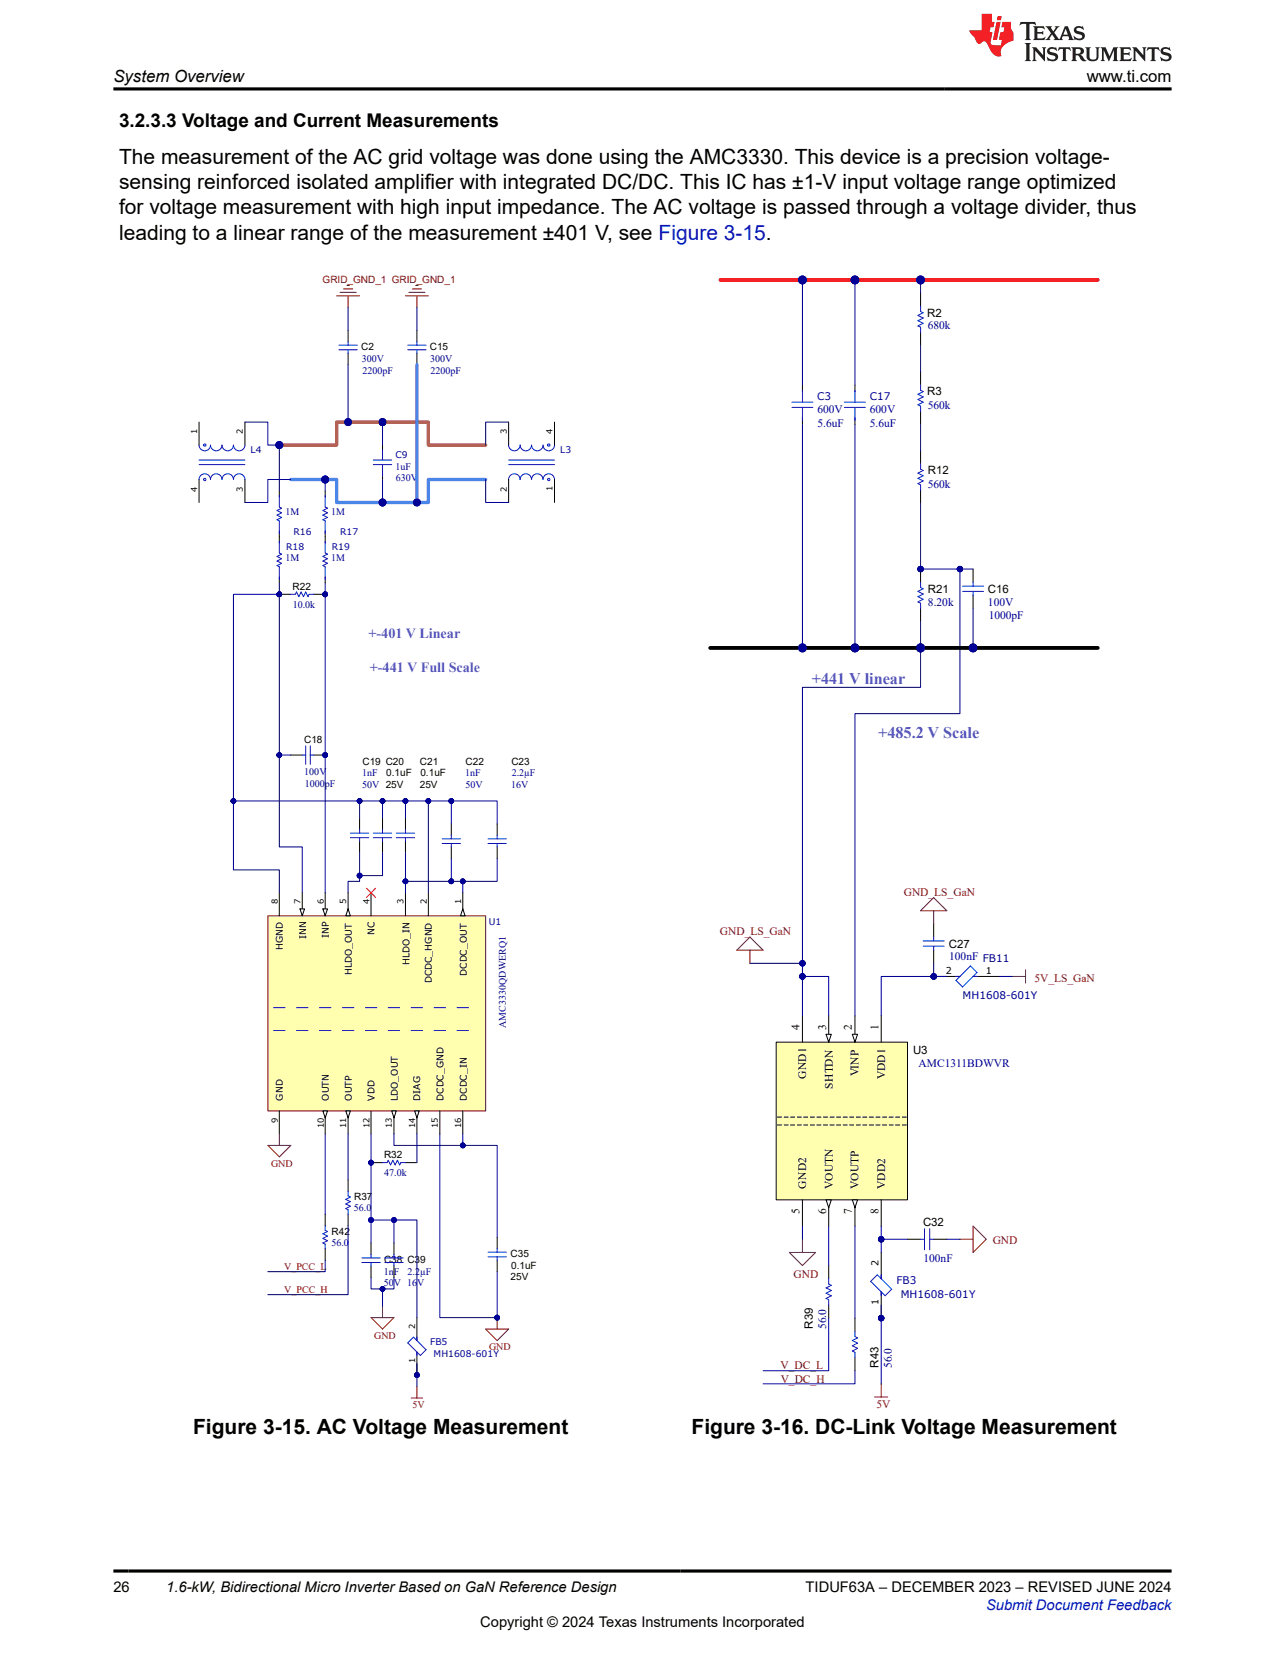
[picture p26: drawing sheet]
<svg xmlns="http://www.w3.org/2000/svg" width="216mm" height="279mm" viewBox="0 0 216 279" stroke-linecap="round" stroke-linejoin="round" font-family="sans-serif">
<defs><g id="words">
<g font-size="3.5">
<text x="20" y="27.6">The measurement of the AC grid voltage was done using the AMC3330. This device is a precision voltage-</text>
<text x="20" y="31.8">sensing reinforced isolated amplifier with integrated DC/DC. This IC has ±1-V input voltage range optimized</text>
<text x="20" y="36">for voltage measurement with high input impedance. The AC voltage is passed through a voltage divider, thus</text>
<text x="20" y="40.3">leading to a linear range of the measurement ±401 V, see Figure 3-15.</text>
<text x="32.4" y="241.1">Figure 3-15. AC Voltage Measurement</text>
<text x="116.2" y="241.1">Figure 3-16. DC-Link Voltage Measurement</text>
</g>
<text font-size="3.2" x="20" y="21.3">3.2.3.3 Voltage and Current Measurements</text>
<g font-size="2.8">
<text x="19" y="13.8">System Overview</text>
<text x="182.6" y="13.8">www.ti.com</text>
</g>
<g font-size="2.7" fill="#9800ff">
<text x="136.4" y="115">+441 V linear</text>
<text x="147.5" y="124">+485.2 V Scale</text>
</g>
<g font-size="2.5">
<text x="19" y="267.6">26</text>
<text x="27.9" y="267.6">1.6-kW, Bidirectional Micro Inverter Based on GaN Reference Design</text>
<text x="135.4" y="267.6">TIDUF63A – DECEMBER 2023 – REVISED JUNE 2024</text>
<text x="80.7" y="273.5">Copyright © 2024 Texas Instruments Incorporated</text>
</g>
<text font-size="2.5" fill="#00f" x="165.7" y="270.6">Submit Document Feedback</text>
<g font-size="2.4" fill="#9800ff">
<text x="61.9" y="107.2">+-401 V Linear</text>
<text x="62.1" y="113">+-441 V Full Scale</text>
</g>
<g font-size="1.9">
<text x="155.8" y="53.3">R2</text>
<text x="155.8" y="66.5">R3</text>
<text x="155.9" y="79.8">R12</text>
<text x="155.9" y="99.7">R21</text>
<text x="166" y="99.7">C16</text>
<text x="159.4" y="159.3">C27</text>
<text x="134.3" y="173.1" transform="rotate(-90 134.3 173.1)">4</text>
<text x="138.8" y="173.1" transform="rotate(-90 138.8 173.1)">3</text>
<text x="143.1" y="173.1" transform="rotate(-90 143.1 173.1)">2</text>
<text x="147.6" y="173.1" transform="rotate(-90 147.6 173.1)">1</text>
<text x="153.4" y="177.1">U3</text>
<text x="135.5" y="181.4" transform="rotate(-90 135.5 181.4)">GND1</text>
<text x="139.9" y="183" transform="rotate(-90 139.9 183)">SHTDN</text>
<text x="144.3" y="180.9" transform="rotate(-90 144.3 180.9)">VINP</text>
<text x="148.7" y="181.4" transform="rotate(-90 148.7 181.4)">VDD1</text>
<text x="135.5" y="199.8" transform="rotate(-90 135.5 199.8)">GND2</text>
<text x="139.9" y="199.8" transform="rotate(-90 139.9 199.8)">VOUTN</text>
<text x="144.3" y="199.8" transform="rotate(-90 144.3 199.8)">VOUTP</text>
<text x="148.7" y="199.8" transform="rotate(-90 148.7 199.8)">VDD2</text>
<text x="134.3" y="204" transform="rotate(-90 134.3 204)">5</text>
<text x="138.8" y="204" transform="rotate(-90 138.8 204)">6</text>
<text x="143.1" y="204" transform="rotate(-90 143.1 204)">7</text>
<text x="147.6" y="204" transform="rotate(-90 147.6 204)">8</text>
<text x="155.1" y="206.1">C32</text>
<text x="136.6" y="223.4" transform="rotate(-90 136.6 223.4)">R39</text>
<text x="147.6" y="229.9" transform="rotate(-90 147.6 229.9)">R43</text>
</g>
<g font-size="1.9" fill="#00007f">
<text x="155.9" y="55.4">680k</text>
<text x="137.3" y="69.5">600V</text>
<text x="137.4" y="71.7">5.6uF</text>
<text x="146.1" y="69.5">600V</text>
<text x="146.2" y="71.7">5.6uF</text>
<text x="155.9" y="68.7">560k</text>
<text x="155.9" y="82">560k</text>
<text x="155.9" y="101.9">8.20k</text>
<text x="166" y="101.9">100V</text>
<text x="166.1" y="104">1000pF</text>
<text x="159.5" y="161.4">100nF FB11</text>
<text x="154.3" y="179.4">AMC1311BDWVR</text>
<text x="155.2" y="212.2">100nF</text>
<text x="138.8" y="223.4" transform="rotate(-90 138.8 223.4)">56.0</text>
<text x="149.9" y="230" transform="rotate(-90 149.9 230)">56.0</text>
</g>
<g font-size="1.9" fill="#7f0000">
<text x="151.8" y="150.6">GND_LS_GaN</text>
<text x="121" y="157.2">GND_LS_GaN</text>
<text x="173.8" y="165.1">5V_LS_GaN</text>
<text x="166.8" y="209.2">GND</text>
<text x="133.3" y="214.8">GND</text>
<text x="131.2" y="230.2">V_DC_L</text>
<text x="131.2" y="232.4">V_DC_H</text>
<text x="147.3" y="236.8">5V</text>
</g>
<g font-size="1.8" fill="#00007f">
<text x="137.3" y="67.3">C3</text>
<text x="146.2" y="67.3">C17</text>
<text x="161.7" y="168">MH1608-601Y</text>
<text x="150.6" y="215.9">FB3</text>
<text x="151.3" y="218.2">MH1608-601Y</text>
</g>
<g font-size="1.7" fill="#7f0000">
<text x="54.2" y="47.6">GRID_GND_1 GRID_GND_1</text>
<text x="45.5" y="196.2">GND</text>
<text x="47.8" y="213.4">V_PCC_L</text>
<text x="47.8" y="217.4">V_PCC_H</text>
<text x="62.9" y="225.1">GND</text>
<text x="82.2" y="227">GND</text>
<text x="69.3" y="236.7">5V</text>
</g>
<g font-size="1.7">
<text x="60.7" y="58.9">C2</text>
<text x="72.2" y="58.9">C15</text>
<text x="49.2" y="99.1">R22</text>
<text x="51.1" y="124.9">C18</text>
<text x="60.9" y="128.5">C19 C20</text>
<text x="64.9" y="130.5">0.1uF</text>
<text x="70.5" y="128.5">C21</text>
<text x="70.6" y="130.5">0.1uF</text>
<text x="78.2" y="128.5">C22</text>
<text x="85.9" y="128.5">C23</text>
<text x="70.5" y="132.5">25V</text>
<text x="64.5" y="194.7">R32</text>
<text x="59.5" y="201.8">R37</text>
<text x="55.7" y="207.6">R42</text>
<text x="64.5" y="212.3">C38 C39</text>
<text x="85.8" y="215.3">25V</text>
<text x="85.8" y="211.3">C35</text>
<text x="85.9" y="213.3">0.1uF</text>
</g>
<g font-size="1.7" fill="#00007f">
<text x="60.8" y="60.9">300V</text>
<text x="60.9" y="62.8">2200pF</text>
<text x="72.2" y="60.9">300V</text>
<text x="72.4" y="62.8">2200pF</text>
<text x="66.4" y="78.9">1uF</text>
<text x="66.5" y="80.9">630V</text>
<text x="48" y="86.7">1M</text>
<text x="55.6" y="86.7">1M</text>
<text x="48" y="94.4">1M</text>
<text x="55.6" y="94.4">1M</text>
<text x="49.2" y="102.2">10.0k</text>
<text x="51.1" y="130.4">100V</text>
<text x="60.8" y="130.5">1nF</text>
<text x="78.2" y="130.5">1nF</text>
<text x="86" y="130.5">2.2µF</text>
<text x="51.2" y="132.3">1000pF</text>
<text x="60.9" y="132.5">50V 25V</text>
<text x="78.2" y="132.5">50V</text>
<text x="85.9" y="132.5">16V</text>
<text x="85" y="172.9" transform="rotate(-90 85 172.9)">AMC3330QDWERQ1</text>
<text x="64.6" y="197.7">47.0k</text>
<text x="59.5" y="203.6">56.0</text>
<text x="55.7" y="209.5">56.0</text>
<text x="64.5" y="214.3">1nF</text>
<text x="68.5" y="214.3">2.2µF</text>
<text x="64.5" y="216.2">50V 16V</text>
</g>
<g font-size="1.6">
<text x="158.9" y="163.8">2</text>
<text x="165.6" y="163.8">1</text>
<text x="147.6" y="212.8" transform="rotate(-90 147.6 212.8)">2</text>
<text x="147.6" y="219.4" transform="rotate(-90 147.6 219.4)">1</text>
</g>
<g font-size="1.5" fill="#00007f">
<text x="42.1" y="76.1">L4</text>
<text x="66.5" y="77">C9</text>
<text x="94.1" y="76.1">L3</text>
<text x="49.3" y="89.9">R16</text>
<text x="57.2" y="89.9">R17</text>
<text x="48.1" y="92.4">R18</text>
<text x="55.8" y="92.4">R19</text>
<text x="82.1" y="155.6">U1</text>
<text x="72.3" y="226.2">FB5</text>
<text x="72.9" y="228.2">MH1608-601Y</text>
</g>
<g font-size="1.5">
<text x="47.5" y="159.7" transform="rotate(-90 47.5 159.7)">HGND</text>
<text x="51.4" y="157.9" transform="rotate(-90 51.4 157.9)">INN</text>
<text x="55.2" y="157.7" transform="rotate(-90 55.2 157.7)">INP</text>
<text x="62.9" y="157.1" transform="rotate(-90 62.9 157.1)">NC</text>
<text x="59.1" y="163.9" transform="rotate(-90 59.1 163.9)">HLDO_OUT</text>
<text x="68.8" y="162.2" transform="rotate(-90 68.8 162.2)">HLDO_IN</text>
<text x="72.6" y="165.3" transform="rotate(-90 72.6 165.3)">DCDC_HGND</text>
<text x="78.4" y="164" transform="rotate(-90 78.4 164)">DCDC_OUT</text>
<text x="47.5" y="185" transform="rotate(-90 47.5 185)">GND</text>
<text x="55.2" y="185" transform="rotate(-90 55.2 185)">OUTN</text>
<text x="59.1" y="185" transform="rotate(-90 59.1 185)">OUTP</text>
<text x="62.9" y="185" transform="rotate(-90 62.9 185)">VDD</text>
<text x="66.8" y="185" transform="rotate(-90 66.8 185)">LDO_OUT</text>
<text x="70.6" y="185" transform="rotate(-90 70.6 185)">DIAG</text>
<text x="74.5" y="185" transform="rotate(-90 74.5 185)">DCDC_GND</text>
<text x="78.4" y="185" transform="rotate(-90 78.4 185)">DCDC_IN</text>
</g>
<g font-size="1.4">
<text x="33.1" y="73" transform="rotate(-90 33.1 73)">1</text>
<text x="40.8" y="73" transform="rotate(-90 40.8 73)">2</text>
<text x="85.1" y="73" transform="rotate(-90 85.1 73)">3</text>
<text x="92.8" y="73" transform="rotate(-90 92.8 73)">4</text>
<text x="33.1" y="82.7" transform="rotate(-90 33.1 82.7)">4</text>
<text x="40.8" y="82.7" transform="rotate(-90 40.8 82.7)">3</text>
<text x="85.1" y="82.7" transform="rotate(-90 85.1 82.7)">2</text>
<text x="92.8" y="82.5" transform="rotate(-90 92.8 82.5)">1</text>
<text x="46.7" y="152" transform="rotate(-90 46.7 152)">8</text>
<text x="50.5" y="152" transform="rotate(-90 50.5 152)">7</text>
<text x="54.4" y="152" transform="rotate(-90 54.4 152)">6</text>
<text x="58.2" y="152" transform="rotate(-90 58.2 152)">5</text>
<text x="62.1" y="152" transform="rotate(-90 62.1 152)">4</text>
<text x="67.8" y="152" transform="rotate(-90 67.8 152)">3</text>
<text x="71.7" y="152" transform="rotate(-90 71.7 152)">2</text>
<text x="77.5" y="152" transform="rotate(-90 77.5 152)">1</text>
<text x="46.7" y="188.7" transform="rotate(-90 46.7 188.7)">9</text>
<text x="54.4" y="189.7" transform="rotate(-90 54.4 189.7)">10</text>
<text x="58.2" y="189.6" transform="rotate(-90 58.2 189.6)">11</text>
<text x="62.1" y="189.7" transform="rotate(-90 62.1 189.7)">12</text>
<text x="65.9" y="189.7" transform="rotate(-90 65.9 189.7)">13</text>
<text x="69.8" y="189.7" transform="rotate(-90 69.8 189.7)">14</text>
<text x="73.5" y="189.7" transform="rotate(-90 73.5 189.7)">15</text>
<text x="77.5" y="189.7" transform="rotate(-90 77.5 189.7)">16</text>
<text x="69.8" y="223.5" transform="rotate(-90 69.8 223.5)">2</text>
<text x="69.8" y="229.2" transform="rotate(-90 69.8 229.2)">1</text>
</g>
</g></defs>
<path d="M56.6 49.7h3.8M57.1 49.1h2.7M57.7 48.6h1.6M58.3 48h.4M58.5 49.7v2M68.1 49.7h3.9M68.7 49.1h2.7M69.3 48.6h1.5M69.9 48h.3M70 49.7v2" fill="none" stroke="#7f0000" stroke-width=".17"/>
<path d="M45 154h36.6v32.8h-36.6z" fill-rule="evenodd" fill="#ffffaf"/>
<path d="M45 154h36.6v32.8h-36.6z" fill="none" stroke="#7f0000" stroke-width=".17"/>
<g fill="none" stroke="#00f" stroke-width=".17">
<path d="M46 169.4h1.9M46 173.2h1.9M49.8 169.4h1.9M49.8 173.2h1.9M53.7 169.4h1.9M53.7 173.2h1.9M57.5 169.4h2M57.5 173.2h2M61.4 169.4h1.9M61.4 173.2h1.9M65.2 169.4h2M65.2 173.2h2"/>
<path d="M69.1 169.4h1.9M69.1 173.2h1.9M72.9 169.4h2M72.9 173.2h2M76.8 169.4h1.9M76.8 173.2h1.9"/>
</g>
<path d="M77.8 150.1v3.9M62.3 186.8v3.8M77.8 186.8v3.8" fill="none" stroke="#000" stroke-width=".17"/>
<path d="M77.8 152.8l.3 1.2h-.7z" fill="#f8fcff"/>
<path d="M58.5 150.1v3.9M68.1 150.1v3.9M77.8 152.8l.3 1.2h-.7z" fill="none" stroke="#000" stroke-width=".17"/>
<path d="M58.5 152.8l.4 1.2h-.8z" fill="#f8fcff"/>
<path d="M58.5 152.8l.4 1.2h-.8zM70 186.8v3.8" fill="none" stroke="#000" stroke-width=".17"/>
<path d="M69.7 186.8h.7l-.4 1.1z" fill="#f8fcff"/>
<path d="M50.8 150.1v3.9M69.7 186.8h.7l-.4 1.1z" fill="none" stroke="#000" stroke-width=".17"/>
<path d="M50.4 152.8h.8l-.4 1.2z" fill="#f8fcff"/>
<path d="M50.4 152.8h.8l-.4 1.2zM54.6 150.1v3.9" fill="none" stroke="#000" stroke-width=".17"/>
<path d="M54.2 152.8h.8l-.4 1.2z" fill="#f8fcff"/>
<path d="M54.2 152.8h.8l-.4 1.2zM66.2 186.8v3.8" fill="none" stroke="#000" stroke-width=".17"/>
<path d="M65.8 186.8h.8l-.4 1.1z" fill="#f8fcff"/>
<path d="M62.3 150.1v3.9M54.6 186.8v3.8M65.8 186.8h.8l-.4 1.1z" fill="none" stroke="#000" stroke-width=".17"/>
<path d="M54.2 186.8h.8l-.4 1.1z" fill="#f8fcff"/>
<path d="M54.2 186.8h.8l-.4 1.1zM58.5 186.8v3.8" fill="none" stroke="#000" stroke-width=".17"/>
<path d="M58.1 186.8h.8l-.4 1.1z" fill="#f8fcff"/>
<g fill="none" stroke="#000" stroke-width=".17">
<path d="M60.4 137.6v1.9M64.3 137.6v1.9M68.1 137.6v1.9M75.8 138.5v1.9M83.5 138.5v1.9M46.9 150.1v3.9M60.4 141.4v1.9M64.3 141.4v1.9M68.1 141.4v1.9M72 150.1v3.9M75.8 142.4v1.9M83.5 142.4v1.9"/>
<path d="M46.9 186.8v3.8M58.1 186.8h.8l-.4 1.1zM58.5 198.3v2M73.9 186.8v3.8M54.6 204.1v2M54.6 209.9v2M58.5 204.1v2"/>
</g>
<g fill="none" stroke="#00f" stroke-width=".17">
<path d="M60.4 139.5v.6M64.3 139.5v.6M68.1 139.5v.6M58.9 140.1h3.1M58.9 140.8h3.1M60.4 140.8v.6M62.7 140.1h3.1M62.7 140.8h3.1M64.3 140.8v.6M66.6 140.1h3.1M66.6 140.8h3.1M68.1 140.8v.6"/>
<path d="M74.3 141h3.1M74.3 141.8h3.1M75.8 140.4v.6M75.8 141.8v.6M82 141h3.1M82 141.8h3.1M83.5 140.4v.6M83.5 141.8v.6M54.6 206.1v.7l.4 .2-.8 .4 .8 .4-.8 .4 .8 .4-.8 .4 .4 .2v.7M58.5 200.3v.7l.4 .2M58.9 201.2l-.8 .4 .8 .4-.8 .4 .8 .4-.8 .4 .4 .2v.7"/>
</g>
<path d="M61.6 149.3l1.5 1.6M63.1 149.3l-1.5 1.6" fill="none" stroke="#f00" stroke-width=".17"/>
<circle cx="62.3" cy="195.4" r=".39" fill="#00007f"/>
<circle cx="62.3" cy="195.4" r=".39" fill="none" stroke="#00007f" stroke-width=".17"/>
<path d="M62.3 195.4h2" fill="none" stroke="#000" stroke-width=".17"/>
<circle cx="62.3" cy="195.4" r=".39" fill="#00007f"/>
<circle cx="62.3" cy="195.4" r=".39" fill="none" stroke="#00007f" stroke-width=".17"/>
<path d="M68.1 195.4h1.9M62.3 209v1.9M62.3 212.8v1.9M66.2 209v1.9M66.2 212.8v1.9M83.5 208v1.9M83.5 211.9v1.9" fill="none" stroke="#000" stroke-width=".17"/>
<g fill="none" stroke="#00f" stroke-width=".17">
<path d="M64.3 195.4h.7l.2-.3 .4 .7 .4-.7 .4 .7 .4-.7 .4 .7 .1-.4h.8M60.8 211.5h3.1M60.8 212.2h3.1M62.3 210.9v.6M62.3 212.2v.6M64.7 211.5h3M64.7 212.2h3M66.2 210.9v.6M66.2 212.2v.6M82 210.5h3.1M82 211.3h3.1M83.5 209.9v.6"/>
<path d="M83.5 211.3v.6"/>
</g>
<path d="M45 192.6h3.9l-2 1.9zM46.9 190.6v2M81.6 223.4h3.9l-2 2zM83.5 221.5v1.9" fill="none" stroke="#7f0000" stroke-width=".17"/>
<circle cx="83.5" cy="221.5" r=".38" fill="#00007f"/>
<circle cx="83.5" cy="221.5" r=".38" fill="none" stroke="#00007f" stroke-width=".17"/>
<path d="M46.9 82.5v1M46.9 89.3v1.9M46.9 97v1M54.6 82.5v1M54.6 89.3v1.9M54.6 97v1" fill="none" stroke="#000" stroke-width=".17"/>
<path d="M46.9 83.3v1.9l.4 .2-.8 .4 .8 .4-.8 .4 .8 .4-.8 .4 .4 .2v2.1M46.9 91v2l.4 .2-.8 .3 .8 .4-.8 .4 .8 .4-.8 .4 .4 .2v2.1M54.6 83.3v1.9l.4 .2-.8 .4 .8 .4-.8 .4 .8 .4-.8 .4 .4 .2v2.1M54.6 91v2l.4 .2-.8 .3 .8 .4-.8 .4 .8 .4-.8 .4 .4 .2v2.1" fill="none" stroke="#00f" stroke-width=".17"/>
<circle cx="46.9" cy="99.9" r=".39" fill="#00007f"/>
<circle cx="46.9" cy="99.9" r=".39" fill="none" stroke="#00007f" stroke-width=".17"/>
<circle cx="54.6" cy="99.9" r=".39" fill="#00007f"/>
<circle cx="54.6" cy="99.9" r=".39" fill="none" stroke="#00007f" stroke-width=".17"/>
<path d="M46.9 99.9h2" fill="none" stroke="#000" stroke-width=".17"/>
<circle cx="46.9" cy="99.9" r=".39" fill="#00007f"/>
<circle cx="46.9" cy="99.9" r=".39" fill="none" stroke="#00007f" stroke-width=".17"/>
<path d="M52.7 99.9h1.9" fill="none" stroke="#000" stroke-width=".17"/>
<circle cx="54.6" cy="99.9" r=".39" fill="#00007f"/>
<circle cx="54.6" cy="99.9" r=".39" fill="none" stroke="#00007f" stroke-width=".17"/>
<g fill="none" stroke="#00f" stroke-width=".17">
<path d="M56.9 58h3.1M56.9 58.8h3.1M58.5 57.5v.5M58.5 58.8v.6M68.5 58h3.1M68.5 58.8h3.1M70 57.5v.5M70 58.8v.6M62.7 78.1h3.1M62.7 77.3h3.1M64.3 75.6v1.7M64.3 78.1v1.9"/>
<path d="M48.9 99.9h.7l.2-.4 .4 .8 .4-.8 .4 .8 .4-.8 .3 .8 .2-.4h.8"/>
</g>
<path d="M64.3 219.6v1.9M62.3 221.5h3.9l-1.9 1.9zM69.1 235h1.9M70 233.1v1.9" fill="none" stroke="#7f0000" stroke-width=".17"/>
<path d="M58.5 55.5v2M58.5 59.4v1.9M70 55.5v2M70 59.4v1.9M64.3 74.8v1M64.3 79.6v1" fill="none" stroke="#000" stroke-width=".17"/>
<circle cx="70" cy="231.2" r=".38" fill="#00007f"/>
<circle cx="70" cy="231.2" r=".38" fill="none" stroke="#00007f" stroke-width=".17"/>
<path d="M70 227.3v3.9" fill="none" stroke="#000" stroke-width=".17"/>
<circle cx="70" cy="231.2" r=".38" fill="#00007f"/>
<circle cx="70" cy="231.2" r=".38" fill="none" stroke="#00007f" stroke-width=".17"/>
<path d="M70 221.5v3.9" fill="none" stroke="#000" stroke-width=".17"/>
<path d="M69.5 224.8l2.1 2.1-1 1-2.1-2.1zM70 224.8v.6M70 227.3v.6" fill="none" stroke="#00f" stroke-width=".17"/>
<circle cx="54.6" cy="126.9" r=".39" fill="#00007f"/>
<circle cx="54.6" cy="126.9" r=".39" fill="none" stroke="#00007f" stroke-width=".17"/>
<path d="M48.9 126.9h1.9M52.7 126.9h1.9" fill="none" stroke="#000" stroke-width=".17"/>
<circle cx="54.6" cy="126.9" r=".39" fill="#00007f"/>
<g fill="none" stroke="#00007f" stroke-width=".17">
<path d="M64.3 80.6v3.9"/>
<circle cx="54.6" cy="126.9" r=".39"/>
</g>
<g fill="none" stroke="#00f" stroke-width=".17">
<path d="M33.4 74.8a.96 .96 0 0 0 1 1 .96 .96 0 0 0 1-1 .97 .97 0 0 0 .9 1 .97 .97 0 0 0 1-1 .96 .96 0 0 0 1 1 .96 .96 0 0 0 .9-1 .97 .97 0 0 0 1 1 .97 .97 0 0 0 1-1M33.4 78.1h7.8M33.4 77.3h7.8M85.5 74.8a.97 .97 0 0 0 .9 1 .97 .97 0 0 0 1-1 .96 .96 0 0 0 .9 1 .96 .96 0 0 0 1-1 .97 .97 0 0 0 1 1 .97 .97 0 0 0 .9-1 .96 .96 0 0 0 1 1 .96 .96 0 0 0 1-1M85.5 78.1h7.7M85.5 77.3h7.7M33.4 80.6a.96 .96 0 0 1 1-1 .96 .96 0 0 1 1 1 .97 .97 0 0 1 .9-1 .97 .97 0 0 1 1 1 .96 .96 0 0 1 1-1 .96 .96 0 0 1 .9 1 .97 .97 0 0 1 1-1 .97 .97 0 0 1 1 1M85.5 80.6a.97 .97 0 0 1 .9-1 .97 .97 0 0 1 1 1 .96 .96 0 0 1 .9-1 .96 .96 0 0 1 1 1 .97 .97 0 0 1 1-1 .97 .97 0 0 1 .9 1 .96 .96 0 0 1 1-1 .96 .96 0 0 1 1 1M50.8 126.9h.6M51.4 125.4v3.1M52.1 126.9h.6M52.1 125.4v3.1"/>
<circle cx="34.4" cy="74.8" r=".19"/>
<circle cx="92.2" cy="74.8" r=".19"/>
<circle cx="34.4" cy="80.6" r=".19"/>
<circle cx="92.2" cy="80.6" r=".19"/>
</g>
<path d="M33.4 71v3.8M41.2 71v3.8M85.5 71v3.8M93.2 71v3.8M33.4 80.6v3.9M41.2 80.6v3.9M85.5 80.6v3.9M93.2 80.6v3.9" fill="none" stroke="#000" stroke-width=".17"/>
<circle cx="64.3" cy="84.5" r=".58" fill="#00007f"/>
<g fill="none" stroke="#00007f" stroke-width=".17">
<path d="M58.5 61.3v9.7h5.8"/>
<circle cx="64.3" cy="84.5" r=".58"/>
</g>
<circle cx="58.5" cy="71" r=".58" fill="#00007f"/>
<circle cx="58.5" cy="71" r=".58" fill="none" stroke="#00007f" stroke-width=".17"/>
<circle cx="64.3" cy="71" r=".58" fill="#00007f"/>
<circle cx="64.3" cy="71" r=".58" fill="none" stroke="#00007f" stroke-width=".17"/>
<path d="M81.6 80.6h-9.6v3.9h-7.7" fill="none" stroke="#4a85e8" stroke-width=".56"/>
<circle cx="64.3" cy="84.5" r=".58" fill="#00007f"/>
<circle cx="64.3" cy="84.5" r=".58" fill="none" stroke="#00007f" stroke-width=".17"/>
<circle cx="70" cy="84.5" r=".58" fill="#00007f"/>
<g fill="none" stroke="#00007f" stroke-width=".17">
<path d="M64.3 71v3.8"/>
<circle cx="70" cy="84.5" r=".58"/>
</g>
<circle cx="64.3" cy="71" r=".58" fill="#00007f"/>
<g fill="none" stroke="#00007f" stroke-width=".17">
<path d="M70 51.7v3.8M46.9 126.9h2"/>
<circle cx="64.3" cy="71" r=".58"/>
</g>
<circle cx="46.9" cy="126.9" r=".38" fill="#00007f"/>
<g fill="none" stroke="#00007f" stroke-width=".17">
<path d="M83.5 144.3v3.9h-7.7"/>
<circle cx="46.9" cy="126.9" r=".38"/>
</g>
<circle cx="77.8" cy="148.2" r=".38" fill="#00007f"/>
<circle cx="77.8" cy="148.2" r=".38" fill="none" stroke="#00007f" stroke-width=".17"/>
<circle cx="75.8" cy="148.2" r=".39" fill="#00007f"/>
<g fill="none" stroke="#00007f" stroke-width=".17">
<path d="M64.3 143.3v3.9h-3.9"/>
<circle cx="75.8" cy="148.2" r=".39"/>
</g>
<circle cx="60.4" cy="147.2" r=".38" fill="#00007f"/>
<g fill="none" stroke="#00007f" stroke-width=".17">
<path d="M68.1 134.7h-3.8v2.9"/>
<circle cx="60.4" cy="147.2" r=".38"/>
</g>
<circle cx="64.3" cy="134.7" r=".38" fill="#00007f"/>
<circle cx="64.3" cy="134.7" r=".38" fill="none" stroke="#00007f" stroke-width=".17"/>
<circle cx="68.1" cy="134.7" r=".39" fill="#00007f"/>
<g fill="none" stroke="#00007f" stroke-width=".17">
<path d="M64.3 134.7h-3.9v2.9"/>
<circle cx="68.1" cy="134.7" r=".39"/>
</g>
<circle cx="60.4" cy="134.7" r=".38" fill="#00007f"/>
<circle cx="60.4" cy="134.7" r=".38" fill="none" stroke="#00007f" stroke-width=".17"/>
<circle cx="64.3" cy="134.7" r=".38" fill="#00007f"/>
<g fill="none" stroke="#00007f" stroke-width=".17">
<path d="M39.2 134.7h21.2"/>
<circle cx="64.3" cy="134.7" r=".38"/>
</g>
<circle cx="60.4" cy="134.7" r=".38" fill="#00007f"/>
<circle cx="60.4" cy="134.7" r=".38" fill="none" stroke="#00007f" stroke-width=".17"/>
<circle cx="39.2" cy="134.7" r=".39" fill="#00007f"/>
<g fill="none" stroke="#00007f" stroke-width=".17">
<path d="M60.4 143.3v4.9h-1.9v1.9"/>
<circle cx="39.2" cy="134.7" r=".39"/>
</g>
<circle cx="60.4" cy="147.2" r=".38" fill="#00007f"/>
<g fill="none" stroke="#00007f" stroke-width=".17">
<path d="M68.1 143.3v4.9h7.7v-3.9"/>
<circle cx="60.4" cy="147.2" r=".38"/>
</g>
<circle cx="68.1" cy="148.2" r=".39" fill="#00007f"/>
<circle cx="68.1" cy="148.2" r=".39" fill="none" stroke="#00007f" stroke-width=".17"/>
<circle cx="75.8" cy="148.2" r=".39" fill="#00007f"/>
<g fill="none" stroke="#00007f" stroke-width=".17">
<path d="M75.8 134.7v3.8"/>
<circle cx="75.8" cy="148.2" r=".39"/>
</g>
<circle cx="75.8" cy="134.7" r=".39" fill="#00007f"/>
<g fill="none" stroke="#00007f" stroke-width=".17">
<path d="M68.1 137.6v-2.9h3.9v15.4"/>
<circle cx="75.8" cy="134.7" r=".39"/>
</g>
<circle cx="72" cy="134.7" r=".39" fill="#00007f"/>
<circle cx="72" cy="134.7" r=".39" fill="none" stroke="#00007f" stroke-width=".17"/>
<circle cx="68.1" cy="134.7" r=".39" fill="#00007f"/>
<g fill="none" stroke="#00007f" stroke-width=".17">
<path d="M72 134.7h11.5v3.8"/>
<circle cx="68.1" cy="134.7" r=".39"/>
</g>
<circle cx="72" cy="134.7" r=".39" fill="#00007f"/>
<circle cx="72" cy="134.7" r=".39" fill="none" stroke="#00007f" stroke-width=".17"/>
<circle cx="75.8" cy="134.7" r=".39" fill="#00007f"/>
<g fill="none" stroke="#00007f" stroke-width=".17">
<path d="M68.1 148.2v1.9"/>
<circle cx="75.8" cy="134.7" r=".39"/>
</g>
<circle cx="68.1" cy="148.2" r=".39" fill="#00007f"/>
<g fill="none" stroke="#00007f" stroke-width=".17">
<path d="M77.8 148.2v1.9"/>
<circle cx="68.1" cy="148.2" r=".39"/>
</g>
<circle cx="77.8" cy="148.2" r=".38" fill="#00007f"/>
<g fill="none" stroke="#00007f" stroke-width=".17">
<path d="M54.6 190.6v13.5M58.5 190.6v7.7M62.3 205.1v3.9"/>
<circle cx="77.8" cy="148.2" r=".38"/>
</g>
<circle cx="62.3" cy="205.1" r=".39" fill="#00007f"/>
<g fill="none" stroke="#00007f" stroke-width=".17">
<path d="M62.3 190.6v14.5h3.9v3.9"/>
<circle cx="62.3" cy="205.1" r=".39"/>
</g>
<circle cx="66.2" cy="205.1" r=".38" fill="#00007f"/>
<circle cx="66.2" cy="205.1" r=".38" fill="none" stroke="#00007f" stroke-width=".17"/>
<circle cx="62.3" cy="205.1" r=".39" fill="#00007f"/>
<circle cx="62.3" cy="205.1" r=".39" fill="none" stroke="#00007f" stroke-width=".17"/>
<circle cx="62.3" cy="195.4" r=".39" fill="#00007f"/>
<g fill="none" stroke="#00007f" stroke-width=".17">
<path d="M64.3 216.7v2.9"/>
<circle cx="62.3" cy="195.4" r=".39"/>
</g>
<circle cx="64.3" cy="216.7" r=".38" fill="#00007f"/>
<g fill="none" stroke="#00007f" stroke-width=".17">
<path d="M62.3 214.7v2h3.9v-2"/>
<circle cx="64.3" cy="216.7" r=".38"/>
</g>
<circle cx="64.3" cy="216.7" r=".38" fill="#00007f"/>
<g fill="none" stroke="#00007f" stroke-width=".17">
<path d="M77.8 190.6v2h5.7v15.4M54.6 211.9v1.9h-9.6M58.5 206.1v11.5h-13.5"/>
<circle cx="64.3" cy="216.7" r=".38"/>
</g>
<circle cx="77.8" cy="192.6" r=".39" fill="#00007f"/>
<g fill="none" stroke="#00007f" stroke-width=".17">
<path d="M73.9 190.6v30.9h9.6"/>
<circle cx="77.8" cy="192.6" r=".39"/>
</g>
<circle cx="83.5" cy="221.5" r=".38" fill="#00007f"/>
<g fill="none" stroke="#00007f" stroke-width=".17">
<path d="M83.5 213.8v7.7"/>
<circle cx="83.5" cy="221.5" r=".38"/>
</g>
<circle cx="83.5" cy="221.5" r=".38" fill="#00007f"/>
<g fill="none" stroke="#00007f" stroke-width=".17">
<path d="M66.2 190.6v2h11.6"/>
<circle cx="83.5" cy="221.5" r=".38"/>
</g>
<circle cx="77.8" cy="192.6" r=".39" fill="#00007f"/>
<g fill="none" stroke="#00007f" stroke-width=".17">
<path d="M46.9 74.8v7.7M70 190.6v4.8"/>
<circle cx="77.8" cy="192.6" r=".39"/>
</g>
<circle cx="46.9" cy="74.8" r=".58" fill="#00007f"/>
<g fill="none" stroke="#00007f" stroke-width=".17">
<path d="M54.6 80.6v1.9"/>
<circle cx="46.9" cy="74.8" r=".58"/>
</g>
<circle cx="54.6" cy="80.6" r=".58" fill="#00007f"/>
<circle cx="54.6" cy="80.6" r=".58" fill="none" stroke="#00007f" stroke-width=".17"/>
<path d="M46.9 74.8h9.7v-3.8h15.4v3.8h9.6" fill="none" stroke="#b35f05" stroke-width=".56"/>
<circle cx="64.3" cy="71" r=".58" fill="#00007f"/>
<circle cx="64.3" cy="71" r=".58" fill="none" stroke="#00007f" stroke-width=".17"/>
<circle cx="58.5" cy="71" r=".58" fill="#00007f"/>
<circle cx="58.5" cy="71" r=".58" fill="none" stroke="#00007f" stroke-width=".17"/>
<circle cx="46.9" cy="74.8" r=".58" fill="#00007f"/>
<circle cx="46.9" cy="74.8" r=".58" fill="none" stroke="#00007f" stroke-width=".17"/>
<path d="M48.9 80.6h5.7" fill="none" stroke="#4a85e8" stroke-width=".56"/>
<circle cx="54.6" cy="80.6" r=".58" fill="#00007f"/>
<g fill="none" stroke="#00007f" stroke-width=".17">
<path d="M66.2 205.1h3.8v16.4"/>
<circle cx="54.6" cy="80.6" r=".58"/>
</g>
<circle cx="66.2" cy="205.1" r=".38" fill="#00007f"/>
<g fill="none" stroke="#00007f" stroke-width=".17">
<path d="M46.9 98v44.4h3.9v7.7"/>
<circle cx="66.2" cy="205.1" r=".38"/>
</g>
<circle cx="46.9" cy="126.9" r=".38" fill="#00007f"/>
<circle cx="46.9" cy="126.9" r=".38" fill="none" stroke="#00007f" stroke-width=".17"/>
<circle cx="46.9" cy="99.9" r=".39" fill="#00007f"/>
<g fill="none" stroke="#00007f" stroke-width=".17">
<path d="M54.6 98v52.1"/>
<circle cx="46.9" cy="99.9" r=".39"/>
</g>
<circle cx="54.6" cy="126.9" r=".39" fill="#00007f"/>
<circle cx="54.6" cy="126.9" r=".39" fill="none" stroke="#00007f" stroke-width=".17"/>
<circle cx="54.6" cy="99.9" r=".39" fill="#00007f"/>
<g fill="none" stroke="#00007f" stroke-width=".17">
<path d="M46.9 99.9h-7.7v46.3h7.7v3.9"/>
<circle cx="54.6" cy="99.9" r=".39"/>
</g>
<circle cx="39.2" cy="134.7" r=".39" fill="#00007f"/>
<circle cx="39.2" cy="134.7" r=".39" fill="none" stroke="#00007f" stroke-width=".17"/>
<circle cx="46.9" cy="99.9" r=".39" fill="#00007f"/>
<g fill="none" stroke="#00007f" stroke-width=".17">
<path d="M70 229.2v3.9"/>
<circle cx="46.9" cy="99.9" r=".39"/>
</g>
<circle cx="70" cy="231.2" r=".38" fill="#00007f"/>
<g fill="none" stroke="#00007f" stroke-width=".17">
<path d="M58.5 51.7v3.8"/>
<circle cx="70" cy="231.2" r=".38"/>
</g>
<path d="M54.6 80.6h2v3.9h7.7" fill="none" stroke="#4a85e8" stroke-width=".56"/>
<circle cx="64.3" cy="84.5" r=".58" fill="#00007f"/>
<circle cx="64.3" cy="84.5" r=".58" fill="none" stroke="#00007f" stroke-width=".17"/>
<circle cx="54.6" cy="80.6" r=".58" fill="#00007f"/>
<circle cx="54.6" cy="80.6" r=".58" fill="none" stroke="#00007f" stroke-width=".17"/>
<path d="M70 61.3v23.2" fill="none" stroke="#4a85e8" stroke-width=".56"/>
<circle cx="70" cy="84.5" r=".58" fill="#00007f"/>
<g fill="none" stroke="#00007f" stroke-width=".17">
<path d="M41.2 71h3.8v3.8h1.9M85.5 71h-3.9v3.8M48.9 80.6h-3.9v3.9h-3.8M81.6 80.6v3.9h3.9"/>
<circle cx="70" cy="84.5" r=".58"/>
</g>
<circle cx="46.9" cy="74.8" r=".58" fill="#00007f"/>
<circle cx="46.9" cy="74.8" r=".58" fill="none" stroke="#00007f" stroke-width=".17"/>
<circle cx="62.3" cy="195.4" r=".39" fill="#00007f"/>
<circle cx="62.3" cy="195.4" r=".39" fill="none" stroke="#00007f" stroke-width=".17"/>
<circle cx="83.5" cy="221.5" r=".38" fill="#00007f"/>
<circle cx="83.5" cy="221.5" r=".38" fill="none" stroke="#00007f" stroke-width=".17"/>
<circle cx="46.9" cy="99.9" r=".39" fill="#00007f"/>
<circle cx="46.9" cy="99.9" r=".39" fill="none" stroke="#00007f" stroke-width=".17"/>
<circle cx="54.6" cy="99.9" r=".39" fill="#00007f"/>
<circle cx="54.6" cy="99.9" r=".39" fill="none" stroke="#00007f" stroke-width=".17"/>
<circle cx="70" cy="231.2" r=".38" fill="#00007f"/>
<circle cx="70" cy="231.2" r=".38" fill="none" stroke="#00007f" stroke-width=".17"/>
<circle cx="54.6" cy="126.9" r=".39" fill="#00007f"/>
<circle cx="54.6" cy="126.9" r=".39" fill="none" stroke="#00007f" stroke-width=".17"/>
<circle cx="64.3" cy="84.5" r=".38" fill="#00007f"/>
<circle cx="64.3" cy="84.5" r=".38" fill="none" stroke="#00007f" stroke-width=".17"/>
<circle cx="58.5" cy="71" r=".39" fill="#00007f"/>
<circle cx="58.5" cy="71" r=".39" fill="none" stroke="#00007f" stroke-width=".17"/>
<circle cx="64.3" cy="71" r=".38" fill="#00007f"/>
<circle cx="64.3" cy="71" r=".38" fill="none" stroke="#00007f" stroke-width=".17"/>
<circle cx="64.3" cy="84.5" r=".38" fill="#00007f"/>
<circle cx="64.3" cy="84.5" r=".38" fill="none" stroke="#00007f" stroke-width=".17"/>
<circle cx="70" cy="84.5" r=".38" fill="#00007f"/>
<circle cx="70" cy="84.5" r=".38" fill="none" stroke="#00007f" stroke-width=".17"/>
<circle cx="64.3" cy="71" r=".38" fill="#00007f"/>
<circle cx="64.3" cy="71" r=".38" fill="none" stroke="#00007f" stroke-width=".17"/>
<circle cx="46.9" cy="126.9" r=".38" fill="#00007f"/>
<circle cx="46.9" cy="126.9" r=".38" fill="none" stroke="#00007f" stroke-width=".17"/>
<circle cx="77.8" cy="148.2" r=".38" fill="#00007f"/>
<circle cx="77.8" cy="148.2" r=".38" fill="none" stroke="#00007f" stroke-width=".17"/>
<circle cx="75.8" cy="148.2" r=".39" fill="#00007f"/>
<circle cx="75.8" cy="148.2" r=".39" fill="none" stroke="#00007f" stroke-width=".17"/>
<circle cx="60.4" cy="147.2" r=".38" fill="#00007f"/>
<circle cx="60.4" cy="147.2" r=".38" fill="none" stroke="#00007f" stroke-width=".17"/>
<circle cx="64.3" cy="134.7" r=".38" fill="#00007f"/>
<circle cx="64.3" cy="134.7" r=".38" fill="none" stroke="#00007f" stroke-width=".17"/>
<circle cx="68.1" cy="134.7" r=".39" fill="#00007f"/>
<circle cx="68.1" cy="134.7" r=".39" fill="none" stroke="#00007f" stroke-width=".17"/>
<circle cx="60.4" cy="134.7" r=".38" fill="#00007f"/>
<circle cx="60.4" cy="134.7" r=".38" fill="none" stroke="#00007f" stroke-width=".17"/>
<circle cx="64.3" cy="134.7" r=".38" fill="#00007f"/>
<circle cx="64.3" cy="134.7" r=".38" fill="none" stroke="#00007f" stroke-width=".17"/>
<circle cx="60.4" cy="134.7" r=".38" fill="#00007f"/>
<circle cx="60.4" cy="134.7" r=".38" fill="none" stroke="#00007f" stroke-width=".17"/>
<circle cx="39.2" cy="134.7" r=".39" fill="#00007f"/>
<circle cx="39.2" cy="134.7" r=".39" fill="none" stroke="#00007f" stroke-width=".17"/>
<circle cx="60.4" cy="147.2" r=".38" fill="#00007f"/>
<circle cx="60.4" cy="147.2" r=".38" fill="none" stroke="#00007f" stroke-width=".17"/>
<circle cx="68.1" cy="148.2" r=".39" fill="#00007f"/>
<circle cx="68.1" cy="148.2" r=".39" fill="none" stroke="#00007f" stroke-width=".17"/>
<circle cx="75.8" cy="148.2" r=".39" fill="#00007f"/>
<circle cx="75.8" cy="148.2" r=".39" fill="none" stroke="#00007f" stroke-width=".17"/>
<circle cx="75.8" cy="134.7" r=".39" fill="#00007f"/>
<circle cx="75.8" cy="134.7" r=".39" fill="none" stroke="#00007f" stroke-width=".17"/>
<circle cx="72" cy="134.7" r=".39" fill="#00007f"/>
<circle cx="72" cy="134.7" r=".39" fill="none" stroke="#00007f" stroke-width=".17"/>
<circle cx="68.1" cy="134.7" r=".39" fill="#00007f"/>
<circle cx="68.1" cy="134.7" r=".39" fill="none" stroke="#00007f" stroke-width=".17"/>
<circle cx="72" cy="134.7" r=".39" fill="#00007f"/>
<circle cx="72" cy="134.7" r=".39" fill="none" stroke="#00007f" stroke-width=".17"/>
<circle cx="75.8" cy="134.7" r=".39" fill="#00007f"/>
<circle cx="75.8" cy="134.7" r=".39" fill="none" stroke="#00007f" stroke-width=".17"/>
<circle cx="68.1" cy="148.2" r=".39" fill="#00007f"/>
<circle cx="68.1" cy="148.2" r=".39" fill="none" stroke="#00007f" stroke-width=".17"/>
<circle cx="77.8" cy="148.2" r=".38" fill="#00007f"/>
<circle cx="77.8" cy="148.2" r=".38" fill="none" stroke="#00007f" stroke-width=".17"/>
<circle cx="62.3" cy="205.1" r=".39" fill="#00007f"/>
<circle cx="62.3" cy="205.1" r=".39" fill="none" stroke="#00007f" stroke-width=".17"/>
<circle cx="66.2" cy="205.1" r=".38" fill="#00007f"/>
<circle cx="66.2" cy="205.1" r=".38" fill="none" stroke="#00007f" stroke-width=".17"/>
<circle cx="62.3" cy="205.1" r=".39" fill="#00007f"/>
<circle cx="62.3" cy="205.1" r=".39" fill="none" stroke="#00007f" stroke-width=".17"/>
<circle cx="62.3" cy="195.4" r=".39" fill="#00007f"/>
<circle cx="62.3" cy="195.4" r=".39" fill="none" stroke="#00007f" stroke-width=".17"/>
<circle cx="64.3" cy="216.7" r=".38" fill="#00007f"/>
<circle cx="64.3" cy="216.7" r=".38" fill="none" stroke="#00007f" stroke-width=".17"/>
<circle cx="64.3" cy="216.7" r=".38" fill="#00007f"/>
<circle cx="64.3" cy="216.7" r=".38" fill="none" stroke="#00007f" stroke-width=".17"/>
<circle cx="77.8" cy="192.6" r=".39" fill="#00007f"/>
<circle cx="77.8" cy="192.6" r=".39" fill="none" stroke="#00007f" stroke-width=".17"/>
<circle cx="83.5" cy="221.5" r=".38" fill="#00007f"/>
<circle cx="83.5" cy="221.5" r=".38" fill="none" stroke="#00007f" stroke-width=".17"/>
<circle cx="83.5" cy="221.5" r=".38" fill="#00007f"/>
<circle cx="83.5" cy="221.5" r=".38" fill="none" stroke="#00007f" stroke-width=".17"/>
<circle cx="77.8" cy="192.6" r=".39" fill="#00007f"/>
<circle cx="77.8" cy="192.6" r=".39" fill="none" stroke="#00007f" stroke-width=".17"/>
<circle cx="46.9" cy="74.8" r=".38" fill="#00007f"/>
<circle cx="46.9" cy="74.8" r=".38" fill="none" stroke="#00007f" stroke-width=".17"/>
<circle cx="54.6" cy="80.6" r=".39" fill="#00007f"/>
<circle cx="54.6" cy="80.6" r=".39" fill="none" stroke="#00007f" stroke-width=".17"/>
<circle cx="64.3" cy="71" r=".38" fill="#00007f"/>
<circle cx="64.3" cy="71" r=".38" fill="none" stroke="#00007f" stroke-width=".17"/>
<circle cx="58.5" cy="71" r=".39" fill="#00007f"/>
<circle cx="58.5" cy="71" r=".39" fill="none" stroke="#00007f" stroke-width=".17"/>
<circle cx="46.9" cy="74.8" r=".38" fill="#00007f"/>
<circle cx="46.9" cy="74.8" r=".38" fill="none" stroke="#00007f" stroke-width=".17"/>
<circle cx="54.6" cy="80.6" r=".39" fill="#00007f"/>
<circle cx="54.6" cy="80.6" r=".39" fill="none" stroke="#00007f" stroke-width=".17"/>
<circle cx="66.2" cy="205.1" r=".38" fill="#00007f"/>
<circle cx="66.2" cy="205.1" r=".38" fill="none" stroke="#00007f" stroke-width=".17"/>
<circle cx="46.9" cy="126.9" r=".38" fill="#00007f"/>
<circle cx="46.9" cy="126.9" r=".38" fill="none" stroke="#00007f" stroke-width=".17"/>
<circle cx="46.9" cy="99.9" r=".39" fill="#00007f"/>
<circle cx="46.9" cy="99.9" r=".39" fill="none" stroke="#00007f" stroke-width=".17"/>
<circle cx="54.6" cy="126.9" r=".39" fill="#00007f"/>
<circle cx="54.6" cy="126.9" r=".39" fill="none" stroke="#00007f" stroke-width=".17"/>
<circle cx="54.6" cy="99.9" r=".39" fill="#00007f"/>
<circle cx="54.6" cy="99.9" r=".39" fill="none" stroke="#00007f" stroke-width=".17"/>
<circle cx="39.2" cy="134.7" r=".39" fill="#00007f"/>
<circle cx="39.2" cy="134.7" r=".39" fill="none" stroke="#00007f" stroke-width=".17"/>
<circle cx="46.9" cy="99.9" r=".39" fill="#00007f"/>
<circle cx="46.9" cy="99.9" r=".39" fill="none" stroke="#00007f" stroke-width=".17"/>
<circle cx="70" cy="231.2" r=".38" fill="#00007f"/>
<circle cx="70" cy="231.2" r=".38" fill="none" stroke="#00007f" stroke-width=".17"/>
<circle cx="64.3" cy="84.5" r=".38" fill="#00007f"/>
<circle cx="64.3" cy="84.5" r=".38" fill="none" stroke="#00007f" stroke-width=".17"/>
<circle cx="54.6" cy="80.6" r=".39" fill="#00007f"/>
<circle cx="54.6" cy="80.6" r=".39" fill="none" stroke="#00007f" stroke-width=".17"/>
<circle cx="70" cy="84.5" r=".38" fill="#00007f"/>
<circle cx="70" cy="84.5" r=".38" fill="none" stroke="#00007f" stroke-width=".17"/>
<circle cx="46.9" cy="74.8" r=".38" fill="#00007f"/>
<circle cx="46.9" cy="74.8" r=".38" fill="none" stroke="#00007f" stroke-width=".17"/>
<path d="M130.4 175.2h22.1v26.5h-22.1z" fill-rule="evenodd" fill="#ffffaf"/>
<path d="M130.4 175.2h22.1v26.5h-22.1zM143.6 170.8v4.4M148.1 170.8v4.4" fill="none" stroke="#000" stroke-width=".17"/>
<path d="M143.2 173.9h.9l-.5 1.3z" fill="#f8fcff"/>
<path d="M139.2 170.8v4.4M143.2 173.9h.9l-.5 1.3z" fill="none" stroke="#000" stroke-width=".17"/>
<path d="M138.8 173.9h.9l-.5 1.3z" fill="#f8fcff"/>
<path d="M134.8 170.8v4.4M138.8 173.9h.9l-.5 1.3zM134.8 201.7v4.4M139.2 201.7v4.4" fill="none" stroke="#000" stroke-width=".17"/>
<path d="M138.8 201.7h.9l-.5 1.3z" fill="#f8fcff"/>
<path d="M138.8 201.7h.9l-.5 1.3zM143.6 201.7v4.4" fill="none" stroke="#000" stroke-width=".17"/>
<path d="M143.2 201.7h.9l-.5 1.3z" fill="#f8fcff"/>
<g fill="none" stroke="#000" stroke-width=".17">
<path d="M154.7 49.3v2.2M154.7 55.9v2.2M134.8 64.7v1.1M134.8 70.3v1.1M154.7 62.5v2.2M154.7 69.2v2.2M154.7 75.8v2.2M154.7 82.4v2.2M156.9 155.3v2.2M156.9 159.7v2.2M130.6 187.8h.7M130.6 189.1h.7"/>
<path d="M131.7 187.8h.7M131.7 189.1h.7M132.8 187.8h.7M132.8 189.1h.7M133.9 187.8h.7M133.9 189.1h.7M135 187.8h.7M135 189.1h.7M136.1 187.8h.7M136.1 189.1h.7M137.3 187.8h.6M137.3 189.1h.6"/>
<path d="M138.4 187.8h.6M138.4 189.1h.6M139.5 187.8h.6M139.5 189.1h.6M140.6 187.8h.6M140.6 189.1h.6M141.7 187.8h.6M141.7 189.1h.6M142.8 187.8h.7M142.8 189.1h.7M143.9 187.8h.7M143.9 189.1h.7"/>
<path d="M145 187.8h.7M145 189.1h.7M146.1 187.8h.7M146.1 189.1h.7M147.2 187.8h.7M147.2 189.1h.7M148.3 187.8h.7M148.3 189.1h.7M149.4 187.8h.7M149.4 189.1h.7M150.5 187.8h.7M150.5 189.1h.7"/>
<path d="M151.6 187.8h.7M151.6 189.1h.7M139.2 212.8v2.2M139.2 219.4v2.2M143.2 201.7h.9l-.5 1.3zM148.1 201.7v4.4M152.5 208.3h2.2M156.9 208.3h2.2M143.6 221.6v2.2M143.6 228.2v2.2"/>
</g>
<path d="M126 157.5l2.2 2.2h-4.4zM126 159.7v2.2M156.9 150.9l2.2 2.2h-4.4zM156.9 153.1v2.2M170.1 164.2h2.2M172.3 163v2.3M132.6 210.5h4.4l-2.2 2.3zM134.8 208.3v2.2M161.3 208.3h2.2M163.5 206.1l2.2 2.2-2.2 2.2zM146.9 234.9h2.3M148.1 232.6v2.3" fill="none" stroke="#7f0000" stroke-width=".17"/>
<g fill="none" stroke="#00f" stroke-width=".17">
<path d="M154.7 51.5v.9l.4 .2-.9 .4 .9 .5-.9 .4 .9 .4-.9 .5 .5 .2v.9M133.1 68.5h3.5M133.1 67.6h3.5M134.8 65.6v2M134.8 68.5v2.2M154.7 64.7v.9l.4 .2-.9 .5 .9 .4-.9 .5 .9 .4-.9 .4 .5 .3v.9M154.7 78v.9l.4 .2-.9 .4 .9 .5-.9 .4 .9 .5-.9 .4 .5 .2v.9M155.1 159.1h3.5M155.1 158.2h3.5M156.9 157.5v.7M156.9 159.1v.6M139.2 215v.9l.5 .2-.9 .4 .9 .5-.9 .4 .9 .4-.9 .5 .4 .2v.9"/>
<path d="M154.7 208.3h.6M155.3 206.6v3.5M156.2 208.3h.7M156.2 206.6v3.5M143.6 223.8v.9l.5 .2-.9 .5 .9 .4-.9 .4 .9 .5-.9 .4 .4 .2v.9"/>
</g>
<circle cx="148.1" cy="221.6" r=".44" fill="#00007f"/>
<circle cx="148.1" cy="221.6" r=".44" fill="none" stroke="#00007f" stroke-width=".17"/>
<path d="M148.1 217.2v4.4" fill="none" stroke="#000" stroke-width=".17"/>
<circle cx="148.1" cy="221.6" r=".44" fill="#00007f"/>
<circle cx="148.1" cy="221.6" r=".44" fill="none" stroke="#00007f" stroke-width=".17"/>
<path d="M143.6 64.7v1.1M143.6 70.3v1.1M148.1 210.5v4.5" fill="none" stroke="#000" stroke-width=".17"/>
<path d="M141.9 68.5h3.5M141.9 67.6h3.5M143.6 65.6v2M143.6 68.5v2.2M146.3 215.4l1.1-1.1 2.4 2.4-1.1 1.1zM148.1 214.3v.7M148.1 217.2v.6" fill="none" stroke="#00f" stroke-width=".17"/>
<circle cx="154.7" cy="95.7" r=".44" fill="#00007f"/>
<circle cx="154.7" cy="95.7" r=".44" fill="none" stroke="#00007f" stroke-width=".17"/>
<path d="M154.7 95.7v2.2" fill="none" stroke="#000" stroke-width=".17"/>
<circle cx="154.7" cy="95.7" r=".44" fill="#00007f"/>
<circle cx="154.7" cy="95.7" r=".44" fill="none" stroke="#00007f" stroke-width=".17"/>
<path d="M163.5 95.7v2.2M154.7 102.3v2.2M163.5 100.1v2.2" fill="none" stroke="#000" stroke-width=".17"/>
<path d="M154.7 97.9v.9l.4 .2-.9 .4 .9 .5-.9 .4 .9 .4-.9 .5 .5 .2v.9M161.7 98.5h3.6M161.7 99.4h3.6M163.5 97.9v.6M163.5 99.4v.7" fill="none" stroke="#00f" stroke-width=".17"/>
<circle cx="156.9" cy="164.2" r=".44" fill="#00007f"/>
<circle cx="156.9" cy="164.2" r=".44" fill="none" stroke="#00007f" stroke-width=".17"/>
<path d="M156.9 164.2h4.4M163.5 164.2h4.4" fill="none" stroke="#000" stroke-width=".17"/>
<circle cx="156.9" cy="164.2" r=".44" fill="#00007f"/>
<g fill="none" stroke="#00007f" stroke-width=".17">
<path d="M154.7 104.5v4.4M134.8 206.1v2.2"/>
<circle cx="156.9" cy="164.2" r=".44"/>
</g>
<path d="M160.6 164.8l2.5-2.4 1.1 1.1-2.5 2.4zM160.6 164.2h.7M163.5 164.2h.7" fill="none" stroke="#00f" stroke-width=".17"/>
<circle cx="154.7" cy="108.9" r=".66" fill="#00007f"/>
<g fill="none" stroke="#00007f" stroke-width=".17">
<path d="M163.5 102.3v6.6"/>
<circle cx="154.7" cy="108.9" r=".66"/>
</g>
<circle cx="163.5" cy="108.9" r=".67" fill="#00007f"/>
<g fill="none" stroke="#00007f" stroke-width=".17">
<path d="M134.8 164.2h4.4v6.6"/>
<circle cx="163.5" cy="108.9" r=".67"/>
</g>
<circle cx="134.8" cy="164.2" r=".44" fill="#00007f"/>
<circle cx="134.8" cy="164.2" r=".44" fill="none" stroke="#00007f" stroke-width=".17"/>
<path d="M121 47.1h63.4" fill="none" stroke="#f00" stroke-width=".64"/>
<circle cx="134.8" cy="47.1" r=".66" fill="#00007f"/>
<circle cx="134.8" cy="47.1" r=".66" fill="none" stroke="#00007f" stroke-width=".17"/>
<circle cx="143.6" cy="47.1" r=".66" fill="#00007f"/>
<circle cx="143.6" cy="47.1" r=".66" fill="none" stroke="#00007f" stroke-width=".17"/>
<circle cx="154.7" cy="47.1" r=".66" fill="#00007f"/>
<g fill="none" stroke="#00007f" stroke-width=".17">
<path d="M134.8 71.4v37.5"/>
<circle cx="154.7" cy="47.1" r=".66"/>
</g>
<circle cx="134.8" cy="108.9" r=".66" fill="#00007f"/>
<g fill="none" stroke="#00007f" stroke-width=".17">
<path d="M134.8 47.1v17.6"/>
<circle cx="134.8" cy="108.9" r=".66"/>
</g>
<circle cx="134.8" cy="47.1" r=".66" fill="#00007f"/>
<g fill="none" stroke="#00007f" stroke-width=".17">
<path d="M148.1 219.4v13.2M159.1 208.3h2.2"/>
<circle cx="134.8" cy="47.1" r=".66"/>
</g>
<circle cx="148.1" cy="221.6" r=".44" fill="#00007f"/>
<g fill="none" stroke="#00007f" stroke-width=".17">
<path d="M148.1 206.1v4.4"/>
<circle cx="148.1" cy="221.6" r=".44"/>
</g>
<circle cx="148.1" cy="208.3" r=".44" fill="#00007f"/>
<g fill="none" stroke="#00007f" stroke-width=".17">
<path d="M148.1 208.3h4.4"/>
<circle cx="148.1" cy="208.3" r=".44"/>
</g>
<circle cx="148.1" cy="208.3" r=".44" fill="#00007f"/>
<g fill="none" stroke="#00007f" stroke-width=".17">
<path d="M156.9 161.9v2.3"/>
<circle cx="148.1" cy="208.3" r=".44"/>
</g>
<circle cx="156.9" cy="164.2" r=".44" fill="#00007f"/>
<g fill="none" stroke="#00007f" stroke-width=".17">
<path d="M159.1 164.2h-11v6.6M167.9 164.2h2.2"/>
<circle cx="156.9" cy="164.2" r=".44"/>
</g>
<circle cx="156.9" cy="164.2" r=".44" fill="#00007f"/>
<g fill="none" stroke="#00007f" stroke-width=".17">
<path d="M154.7 47.1v2.2M154.7 58.1v4.4M154.7 71.4v4.4"/>
<circle cx="156.9" cy="164.2" r=".44"/>
</g>
<circle cx="154.7" cy="47.1" r=".66" fill="#00007f"/>
<g fill="none" stroke="#00007f" stroke-width=".17">
<path d="M154.7 108.9v6.6h-19.9v48.7M139.2 206.1v6.7M143.6 206.1v15.5M139.2 221.6v8.8h-11M143.6 230.4v2.2h-15.4"/>
<circle cx="154.7" cy="47.1" r=".66"/>
</g>
<circle cx="134.8" cy="164.2" r=".44" fill="#00007f"/>
<circle cx="134.8" cy="164.2" r=".44" fill="none" stroke="#00007f" stroke-width=".17"/>
<circle cx="134.8" cy="161.9" r=".44" fill="#00007f"/>
<circle cx="134.8" cy="161.9" r=".44" fill="none" stroke="#00007f" stroke-width=".17"/>
<circle cx="154.7" cy="108.9" r=".66" fill="#00007f"/>
<g fill="none" stroke="#00007f" stroke-width=".17">
<path d="M161.3 95.7v24.3h-17.7v50.8"/>
<circle cx="154.7" cy="108.9" r=".66"/>
</g>
<circle cx="161.3" cy="95.7" r=".44" fill="#00007f"/>
<g fill="none" stroke="#00007f" stroke-width=".17">
<path d="M126 161.9h8.8"/>
<circle cx="161.3" cy="95.7" r=".44"/>
</g>
<circle cx="134.8" cy="161.9" r=".44" fill="#00007f"/>
<g fill="none" stroke="#00007f" stroke-width=".17">
<path d="M134.8 164.2v6.6"/>
<circle cx="134.8" cy="161.9" r=".44"/>
</g>
<circle cx="134.8" cy="164.2" r=".44" fill="#00007f"/>
<g fill="none" stroke="#00007f" stroke-width=".17">
<path d="M143.6 71.4v37.5"/>
<circle cx="134.8" cy="164.2" r=".44"/>
</g>
<circle cx="143.6" cy="108.9" r=".66" fill="#00007f"/>
<g fill="none" stroke="#00007f" stroke-width=".17">
<path d="M143.6 47.1v17.6"/>
<circle cx="143.6" cy="108.9" r=".66"/>
</g>
<circle cx="143.6" cy="47.1" r=".66" fill="#00007f"/>
<g fill="none" stroke="#00007f" stroke-width=".17">
<path d="M154.7 84.6v11.1h8.8"/>
<circle cx="143.6" cy="47.1" r=".66"/>
</g>
<circle cx="154.7" cy="95.7" r=".44" fill="#00007f"/>
<circle cx="154.7" cy="95.7" r=".44" fill="none" stroke="#00007f" stroke-width=".17"/>
<circle cx="161.3" cy="95.7" r=".44" fill="#00007f"/>
<circle cx="161.3" cy="95.7" r=".44" fill="none" stroke="#00007f" stroke-width=".17"/>
<path d="M119.3 108.9h65.1" fill="none" stroke="#000" stroke-width=".64"/>
<circle cx="163.5" cy="108.9" r=".67" fill="#00007f"/>
<circle cx="163.5" cy="108.9" r=".67" fill="none" stroke="#00007f" stroke-width=".17"/>
<circle cx="154.7" cy="108.9" r=".66" fill="#00007f"/>
<circle cx="154.7" cy="108.9" r=".66" fill="none" stroke="#00007f" stroke-width=".17"/>
<circle cx="143.6" cy="108.9" r=".66" fill="#00007f"/>
<circle cx="143.6" cy="108.9" r=".66" fill="none" stroke="#00007f" stroke-width=".17"/>
<circle cx="134.8" cy="108.9" r=".66" fill="#00007f"/>
<circle cx="134.8" cy="108.9" r=".66" fill="none" stroke="#00007f" stroke-width=".17"/>
<circle cx="148.1" cy="221.6" r=".44" fill="#00007f"/>
<circle cx="148.1" cy="221.6" r=".44" fill="none" stroke="#00007f" stroke-width=".17"/>
<circle cx="154.7" cy="95.7" r=".44" fill="#00007f"/>
<circle cx="154.7" cy="95.7" r=".44" fill="none" stroke="#00007f" stroke-width=".17"/>
<circle cx="156.9" cy="164.2" r=".44" fill="#00007f"/>
<circle cx="156.9" cy="164.2" r=".44" fill="none" stroke="#00007f" stroke-width=".17"/>
<circle cx="154.7" cy="108.9" r=".44" fill="#00007f"/>
<circle cx="154.7" cy="108.9" r=".44" fill="none" stroke="#00007f" stroke-width=".17"/>
<circle cx="163.5" cy="108.9" r=".44" fill="#00007f"/>
<circle cx="163.5" cy="108.9" r=".44" fill="none" stroke="#00007f" stroke-width=".17"/>
<circle cx="134.8" cy="164.2" r=".44" fill="#00007f"/>
<circle cx="134.8" cy="164.2" r=".44" fill="none" stroke="#00007f" stroke-width=".17"/>
<circle cx="134.8" cy="47.1" r=".44" fill="#00007f"/>
<circle cx="134.8" cy="47.1" r=".44" fill="none" stroke="#00007f" stroke-width=".17"/>
<circle cx="143.6" cy="47.1" r=".44" fill="#00007f"/>
<circle cx="143.6" cy="47.1" r=".44" fill="none" stroke="#00007f" stroke-width=".17"/>
<circle cx="154.7" cy="47.1" r=".44" fill="#00007f"/>
<circle cx="154.7" cy="47.1" r=".44" fill="none" stroke="#00007f" stroke-width=".17"/>
<circle cx="134.8" cy="108.9" r=".44" fill="#00007f"/>
<circle cx="134.8" cy="108.9" r=".44" fill="none" stroke="#00007f" stroke-width=".17"/>
<circle cx="134.8" cy="47.1" r=".44" fill="#00007f"/>
<circle cx="134.8" cy="47.1" r=".44" fill="none" stroke="#00007f" stroke-width=".17"/>
<circle cx="148.1" cy="221.6" r=".44" fill="#00007f"/>
<circle cx="148.1" cy="221.6" r=".44" fill="none" stroke="#00007f" stroke-width=".17"/>
<circle cx="148.1" cy="208.3" r=".44" fill="#00007f"/>
<circle cx="148.1" cy="208.3" r=".44" fill="none" stroke="#00007f" stroke-width=".17"/>
<circle cx="148.1" cy="208.3" r=".44" fill="#00007f"/>
<circle cx="148.1" cy="208.3" r=".44" fill="none" stroke="#00007f" stroke-width=".17"/>
<circle cx="156.9" cy="164.2" r=".44" fill="#00007f"/>
<circle cx="156.9" cy="164.2" r=".44" fill="none" stroke="#00007f" stroke-width=".17"/>
<circle cx="156.9" cy="164.2" r=".44" fill="#00007f"/>
<circle cx="156.9" cy="164.2" r=".44" fill="none" stroke="#00007f" stroke-width=".17"/>
<circle cx="154.7" cy="47.1" r=".44" fill="#00007f"/>
<circle cx="154.7" cy="47.1" r=".44" fill="none" stroke="#00007f" stroke-width=".17"/>
<circle cx="134.8" cy="164.2" r=".44" fill="#00007f"/>
<circle cx="134.8" cy="164.2" r=".44" fill="none" stroke="#00007f" stroke-width=".17"/>
<circle cx="134.8" cy="161.9" r=".44" fill="#00007f"/>
<circle cx="134.8" cy="161.9" r=".44" fill="none" stroke="#00007f" stroke-width=".17"/>
<circle cx="154.7" cy="108.9" r=".44" fill="#00007f"/>
<circle cx="154.7" cy="108.9" r=".44" fill="none" stroke="#00007f" stroke-width=".17"/>
<circle cx="161.3" cy="95.7" r=".44" fill="#00007f"/>
<circle cx="161.3" cy="95.7" r=".44" fill="none" stroke="#00007f" stroke-width=".17"/>
<circle cx="134.8" cy="161.9" r=".44" fill="#00007f"/>
<circle cx="134.8" cy="161.9" r=".44" fill="none" stroke="#00007f" stroke-width=".17"/>
<circle cx="134.8" cy="164.2" r=".44" fill="#00007f"/>
<circle cx="134.8" cy="164.2" r=".44" fill="none" stroke="#00007f" stroke-width=".17"/>
<circle cx="143.6" cy="108.9" r=".44" fill="#00007f"/>
<circle cx="143.6" cy="108.9" r=".44" fill="none" stroke="#00007f" stroke-width=".17"/>
<circle cx="143.6" cy="47.1" r=".44" fill="#00007f"/>
<circle cx="143.6" cy="47.1" r=".44" fill="none" stroke="#00007f" stroke-width=".17"/>
<circle cx="154.7" cy="95.7" r=".44" fill="#00007f"/>
<circle cx="154.7" cy="95.7" r=".44" fill="none" stroke="#00007f" stroke-width=".17"/>
<circle cx="161.3" cy="95.7" r=".44" fill="#00007f"/>
<circle cx="161.3" cy="95.7" r=".44" fill="none" stroke="#00007f" stroke-width=".17"/>
<circle cx="163.5" cy="108.9" r=".44" fill="#00007f"/>
<circle cx="163.5" cy="108.9" r=".44" fill="none" stroke="#00007f" stroke-width=".17"/>
<circle cx="154.7" cy="108.9" r=".44" fill="#00007f"/>
<circle cx="154.7" cy="108.9" r=".44" fill="none" stroke="#00007f" stroke-width=".17"/>
<circle cx="143.6" cy="108.9" r=".44" fill="#00007f"/>
<circle cx="143.6" cy="108.9" r=".44" fill="none" stroke="#00007f" stroke-width=".17"/>
<circle cx="134.8" cy="108.9" r=".44" fill="#00007f"/>
<circle cx="134.8" cy="108.9" r=".44" fill="none" stroke="#00007f" stroke-width=".17"/>
<path d="M171.5 3.7l-.2 .6a1.04 1.04 0 0 1 1.1-.3v2.4l-.2 .3h1l-.2-.3v-2.2a.65 .65 0 0 1 .9-.1l.2 .1-.2-.5zM173.6 4.4l.2 .4v1.6l-.2 .3h1.9l.1-.6a1.17 1.17 0 0 1-1.3 .3v-.7h.6l.4 .1v-.6l-.4 .2h-.6v-.6l.2-.1a1 1 0 0 1 1 .3l-.1-.6zM175.7 4.4l.9 1.2-1 1.1h.9l-.2-.2 .5-.7 .4 .7-.2 .2h1.6l-.2-.2 .2-.4h.9l.1 .4-.1 .2h.9l-.2-.3-.8-2h-.5l-.9 2.2-.9-1.1 .9-1.1h-.8l.2 .2-.4 .7-.4-.7 .2-.2zM179 4.8l.4 1h-.7zM180.7 4.6a.65 .65 0 0 0-.2 .7 .65 .65 0 0 0 .6 .4l.6 .2 .1 .2a.79 .79 0 0 1-.7 .4 .79 .79 0 0 1-.7-.5l.1 .7 .2-.1a.93 .93 0 0 0 1.1 .1 .93 .93 0 0 0 .4-.9 1.46 1.46 0 0 0-1.2-.6l-.1-.4a1.09 1.09 0 0 1 1.2 .2l-.2-.6-.1 .1-.5-.1zM172.2 7.2l.2 .4v2.3l-.2 .4h1l-.2-.4v-2.3l.2-.4zM173.4 7.9l.2 .4v1.6l-.2 .4h.8l-.3-.4 .1-1.4 1.6 1.8v-2l.2-.4h-.7l.1 .3 .1 1.1-1.2-1.4zM176.2 8.1a.65 .65 0 0 0-.2 .7 .65 .65 0 0 0 .6 .4l.6 .2 .1 .3a.79 .79 0 0 1-.7 .3 .79 .79 0 0 1-.7-.5l.1 .8 .2-.1a.93 .93 0 0 0 1.1 0 .93 .93 0 0 0 .4-.9 1.46 1.46 0 0 0-1.2-.6l-.1-.4a1.09 1.09 0 0 1 1.2 .2l-.1-.6-.2 .1-.5-.1zM177.9 7.9l-.1 .7a.63 .63 0 0 1 .8-.4v1.7l-.3 .4h1l-.2-.4v-1.7a.81 .81 0 0 1 .9 .3l-.2-.6zM180 7.9l.2 .4v1.6l-.2 .4h1l-.2-.2-.1-.8h.3a.87 .87 0 0 1 .6 .7 .64 .64 0 0 0 .9 .2l-.2-.1-.5-.7-.3-.2a.61 .61 0 0 0 .6-.6 .61 .61 0 0 0-.5-.6zM180.8 8.3l.1-.1a.47 .47 0 0 1 .5 .1 .47 .47 0 0 1 .1 .5l-.1 .2h-.7zM182.3 7.9l.2 .3a2.27 2.27 0 0 0 .4 1.9 1.04 1.04 0 0 0 1.7-.6v-1.3l.2-.3h-.8l.2 .4v1.2a.6 .6 0 0 1-.6 .5 .6 .6 0 0 1-.6-.5v-1.2l.3-.4zM184.9 7.9l.2 .4v1.6l-.2 .4h.8l-.3-.4v-1.5l.9 1.9 .9-1.9v1.5l-.3 .4h1l-.2-.4v-1.6l.2-.4h-.8l-.7 1.6-.6-1.6zM188.1 7.9l.2 .4v1.6l-.2 .4h1.9l.1-.6a1.17 1.17 0 0 1-1.3 .3v-.8h.6l.4 .2v-.7l-.4 .2h-.6v-.5l.2-.2a1.01 1.01 0 0 1 1 .3l-.1-.6zM190.2 7.9l.3 .4v1.6l-.3 .4h.8l-.2-.4v-1.4l1.6 1.8v-2l.2-.4h-.7l.2 .3v1.1l-1.2-1.4zM192.8 7.9l-.1 .7a.63 .63 0 0 1 .8-.4v1.7l-.3 .4h1l-.2-.4v-1.7a.81 .81 0 0 1 .9 .3l-.2-.6zM195.2 8.1a.65 .65 0 0 0-.2 .7 .65 .65 0 0 0 .6 .4l.6 .2 .2 .3a.79 .79 0 0 1-.7 .3 .79 .79 0 0 1-.7-.5l.1 .8 .2-.1a.93 .93 0 0 0 1 0 .93 .93 0 0 0 .5-.9 1.46 1.46 0 0 0-1.3-.6v-.4a1.09 1.09 0 0 1 1.2 .2l-.2-.6-.2 .1-.5-.1z" fill="#231f20"/>
<path d="M164.9 2.3v2.8h-2a1.67 1.67 0 0 0 .7 1.1l.2 .2a1.21 1.21 0 0 0 .7 1l.3-.1a.59 .59 0 0 1 .5-.3 .59 .59 0 0 1 .5 .3l.4 .8a1.73 1.73 0 0 0 2 1.3 1.76 1.76 0 0 1 1.1-2.2l1-.4-.1-1.4a1.59 1.59 0 0 1-.3-1.7h-1.5l-.2 .9h.6l-.2 .8h-.5l-.2 1v.3h.4l-.1 .9h-.7a.73 .73 0 0 1-1-.6l.3-1.6h-.5l.1-.8h.5l.2-.9h-.5v-1.4zM167.4 3.7l-.6 3h.7l.6-3zM167.6 2.7l-.1 .7h.7l.1-.7z" fill="#ed1c24"/>
<path d="M19 15h177.8M19 264.1h177.8" fill="none" stroke="#000" stroke-width=".53"/>
<use href="#words"/>
</svg>
